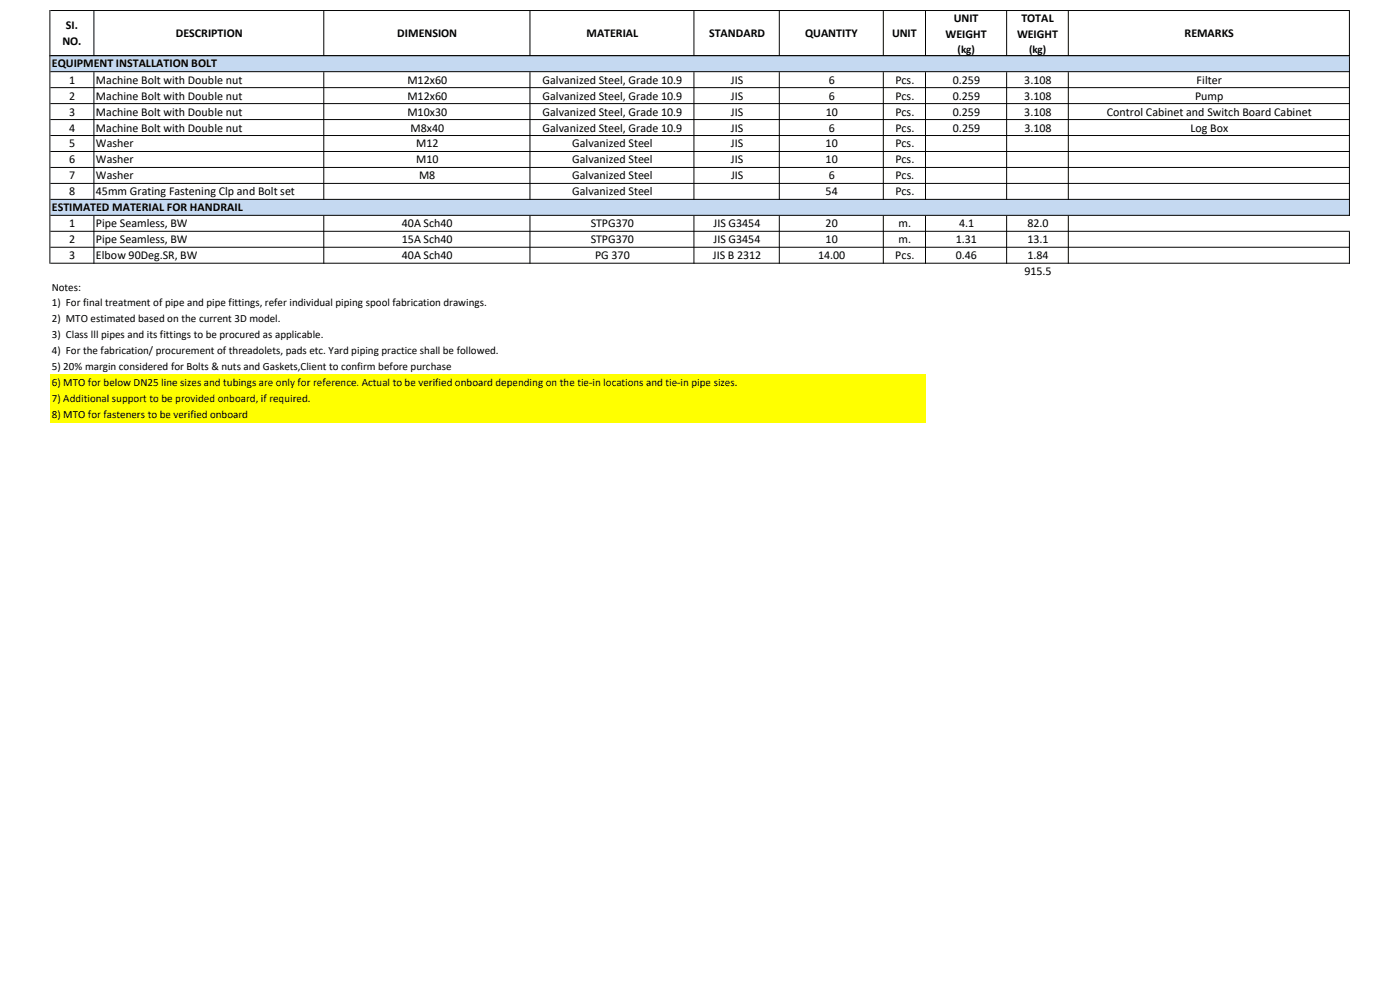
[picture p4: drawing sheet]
<svg xmlns="http://www.w3.org/2000/svg" width="420mm" height="297mm" viewBox="0 0 420 297" stroke-linecap="round" stroke-linejoin="round" font-family="sans-serif">
<defs><g id="words">
<g font-size="3.6">
<text x="19.8" y="8.8">SI.</text>
<text x="52.7" y="11.1">DESCRIPTION</text>
<text x="119.2" y="11.1">DIMENSION</text>
<text x="176" y="11.1">MATERIAL</text>
<text x="212.7" y="11.1">STANDARD</text>
<text x="241.5" y="11.1">QUANTITY</text>
<text x="267.6" y="11.1">UNIT</text>
<text x="283.7" y="11.4">WEIGHT</text>
<text x="286.1" y="6.6">UNIT</text>
<text x="305.1" y="11.4">WEIGHT</text>
<text x="306.4" y="6.6">TOTAL</text>
<text x="355.4" y="11.1">REMARKS</text>
<text x="18.7" y="13.5">NO.</text>
<text x="15.6" y="20.1">EQUIPMENT INSTALLATION BOLT</text>
<text x="20.8" y="25.1">1</text>
<text x="20.8" y="29.8">2</text>
<text x="28.8" y="25.1">Machine Bolt with Double nut</text>
<text x="28.8" y="29.8">Machine Bolt with Double nut</text>
<text x="122.2" y="25.1">M12x60</text>
<text x="122.2" y="29.8">M12x60</text>
<text x="162.7" y="25.1">Galvanized Steel, Grade 10.9</text>
<text x="162.7" y="29.8">Galvanized Steel, Grade 10.9</text>
<text x="219.3" y="25.1">JIS</text>
<text x="219.3" y="29.8">JIS</text>
<text x="248.6" y="25.1">6</text>
<text x="248.6" y="29.8">6</text>
<text x="268.6" y="25.1">Pcs.</text>
<text x="268.6" y="29.8">Pcs.</text>
<text x="285.9" y="25.1">0.259</text>
<text x="285.9" y="29.8">0.259</text>
<text x="307.3" y="25.1">3.108</text>
<text x="307.3" y="29.8">3.108</text>
<text x="358.5" y="29.8">Pump</text>
<text x="359" y="25.1">Filter</text>
<text x="20.8" y="34.6">3</text>
<text x="28.8" y="34.6">Machine Bolt with Double nut</text>
<text x="122.2" y="34.6">M10x30</text>
<text x="162.7" y="34.6">Galvanized Steel, Grade 10.9</text>
<text x="219.3" y="34.6">JIS</text>
<text x="247.7" y="34.6">10</text>
<text x="268.6" y="34.6">Pcs.</text>
<text x="285.9" y="34.6">0.259</text>
<text x="307.3" y="34.6">3.108</text>
<text x="332.1" y="34.6">Control Cabinet and Switch Board Cabinet</text>
<text x="20.8" y="39.4">4</text>
<text x="28.8" y="39.4">Machine Bolt with Double nut</text>
<text x="123.1" y="39.4">M8x40</text>
<text x="162.7" y="39.4">Galvanized Steel, Grade 10.9</text>
<text x="219.3" y="39.4">JIS</text>
<text x="248.6" y="39.4">6</text>
<text x="268.6" y="39.4">Pcs.</text>
<text x="285.9" y="39.4">0.259</text>
<text x="307.3" y="39.4">3.108</text>
<text x="357.1" y="39.4">Log Box</text>
<text x="20.8" y="44.2">5</text>
<text x="28.8" y="44.2">Washer</text>
<text x="124.9" y="44.2">M12</text>
<text x="171.7" y="44.2">Galvanized Steel</text>
<text x="219.3" y="44.2">JIS</text>
<text x="247.7" y="44.2">10</text>
<text x="268.6" y="44.2">Pcs.</text>
<text x="20.8" y="49">6</text>
<text x="20.8" y="53.8">7</text>
<text x="28.8" y="49">Washer</text>
<text x="28.8" y="53.8">Washer</text>
<text x="124.9" y="49">M10</text>
<text x="125.7" y="53.8">M8</text>
<text x="171.6" y="53.8">Galvanized Steel</text>
<text x="171.7" y="49">Galvanized Steel</text>
<text x="219.3" y="49">JIS</text>
<text x="219.3" y="53.8">JIS</text>
<text x="247.7" y="49">10</text>
<text x="248.6" y="53.8">6</text>
<text x="268.6" y="53.8">Pcs.</text>
<text x="268.6" y="49">Pcs.</text>
<text x="20.8" y="58.5">8</text>
<text x="28.8" y="58.5">45mm Grating Fastening Clp and Bolt set</text>
<text x="171.7" y="58.5">Galvanized Steel</text>
<text x="247.7" y="58.5">54</text>
<text x="268.6" y="58.5">Pcs.</text>
<text x="15.6" y="63.2">ESTIMATED MATERIAL FOR HANDRAIL</text>
<text x="20.8" y="68.1">1</text>
<text x="28.8" y="68.1">Pipe Seamless, BW</text>
<text x="120.6" y="68.1">40A Sch40</text>
<text x="177.2" y="68.1">STPG370</text>
<text x="214.1" y="68.1">JIS G3454</text>
<text x="247.7" y="68.1">20</text>
<text x="269.6" y="68.1">m.</text>
<text x="287.7" y="68.1">4.1</text>
<text x="308.2" y="68.1">82.0</text>
<text x="20.8" y="72.9">2</text>
<text x="20.8" y="77.7">3</text>
<text x="28.8" y="72.9">Pipe Seamless, BW</text>
<text x="28.8" y="77.7">Elbow 90Deg.SR, BW</text>
<text x="120.6" y="72.9">15A Sch40</text>
<text x="120.6" y="77.7">40A Sch40</text>
<text x="177.2" y="72.9">STPG370</text>
<text x="178.5" y="77.7">PG 370</text>
<text x="213.8" y="77.7">JIS B 2312</text>
<text x="214.1" y="72.9">JIS G3454</text>
<text x="245.5" y="77.7">14.00</text>
<text x="247.7" y="72.9">10</text>
<text x="268.6" y="77.7">Pcs.</text>
<text x="269.6" y="72.9">m.</text>
<text x="286.8" y="77.7">0.46</text>
<text x="286.8" y="72.9">1.31</text>
<text x="308.2" y="72.9">13.1</text>
<text x="308.2" y="77.7">1.84</text>
<text x="307.3" y="82.5">915.5</text>
</g>
<g font-size="3.3">
<text x="287.3" y="15.8">(kg)</text>
<text x="308.7" y="15.8">(kg)</text>
<text x="15.5" y="87.2">Notes:</text>
<text x="15.5" y="91.8">1) For final treatment of pipe and pipe fittings, refer individual piping spool fabrication drawings.</text>
<text x="15.5" y="96.6">2) MTO estimated based on the current 3D model.</text>
<text x="15.5" y="101.3">3) Class lll pipes and its fittings to be procured as applicable.</text>
<text x="15.5" y="106.1">4) For the fabrication/ procurement of threadolets, pads etc. Yard piping practice shall be followed.</text>
<text x="15.5" y="110.9">5) 20% margin considered for Bolts &amp; nuts and Gaskets,Client to confirm before purchase</text>
<text x="15.5" y="115.7">6) MTO for below DN25 line sizes and tubings are only for reference. Actual to be verified onboard depending on the tie-in locations and tie-in pipe sizes.</text>
<text x="15.5" y="120.5">7) Additional support to be provided onboard, if required.</text>
<text x="15.5" y="125.3">8) MTO for fasteners to be verified onboard</text>
</g>
</g></defs>
<g fill="#000">
<path d="M14.8 3h.3v13.8h-.3zM28 3.3h.3v13.5h-.3zM97 3.3h.3v13.5h-.3zM158.8 3.3h.3v13.5h-.3zM208 3.3h.3v13.5h-.3zM233.6 3.3h.3v13.5h-.3zM264.8 3.3h.3v13.5h-.3zM277.5 3.3h.3v13.5h-.3zM301.8 3.3h.3v13.5h-.3zM320.3 3.3h.3v13.5h-.3zM404.7 3.3h.3v13.5h-.3z" fill-rule="evenodd"/>
<path d="M15.1 3h389.9v.3h-389.9zM15.1 16.6h389.9v.2h-389.9z" fill-rule="evenodd"/>
</g>
<path d="M15.1 16.8h389.7v4.7h-389.7zM15.1 59.7h389.7v4.9h-389.7z" fill-rule="evenodd" fill="#c5d9f1"/>
<path d="M15.1 112.4h262.6v14.3h-262.6z" fill="#ff0"/>
<g fill="#000">
<path d="M15.1 16.6h389.9v.2h-389.9zM15.1 21.3h389.9v.3h-389.9zM15.1 26.1h389.9v.3h-389.9zM15.1 30.9h389.9v.3h-389.9zM15.1 35.7h389.9v.3h-389.9zM15.1 40.5h389.9v.3h-389.9zM15.1 45.3h389.9v.3h-389.9zM15.1 50h389.9v.3h-389.9zM15.1 54.8h389.9v.3h-389.9zM15.1 59.6h389.9v.3h-389.9zM15.1 64.4h389.9v.3h-389.9zM15.1 69.2h389.9v.3h-389.9zM15.1 74h389.9v.3h-389.9zM15.1 78.7h389.9v.3h-389.9z" fill-rule="evenodd"/>
<path d="M28 21.6h.3v38.3h-.3zM97 21.6h.3v38.3h-.3zM158.8 21.6h.3v38.3h-.3zM208 21.6h.3v38.3h-.3zM233.6 21.6h.3v38.3h-.3zM264.8 21.6h.3v38.3h-.3zM277.5 21.6h.3v38.3h-.3zM301.8 21.6h.3v38.3h-.3zM320.3 21.6h.3v38.3h-.3zM404.7 16.8h.3v47.9h-.3zM14.8 16.6h.3v62.4h-.3zM404.7 69.5h.3v9.5h-.3zM28 64.7h.3v14.3h-.3zM97 64.7h.3v14.3h-.3zM158.8 64.7h.3v14.3h-.3zM208 64.7h.3v14.3h-.3zM233.6 64.7h.3v14.3h-.3zM264.8 64.7h.3v14.3h-.3zM277.5 64.7h.3v14.3h-.3zM301.8 64.7h.3v14.3h-.3zM320.3 64.7h.3v14.3h-.3z" fill-rule="evenodd"/>
</g>
<use href="#words"/>
</svg>
